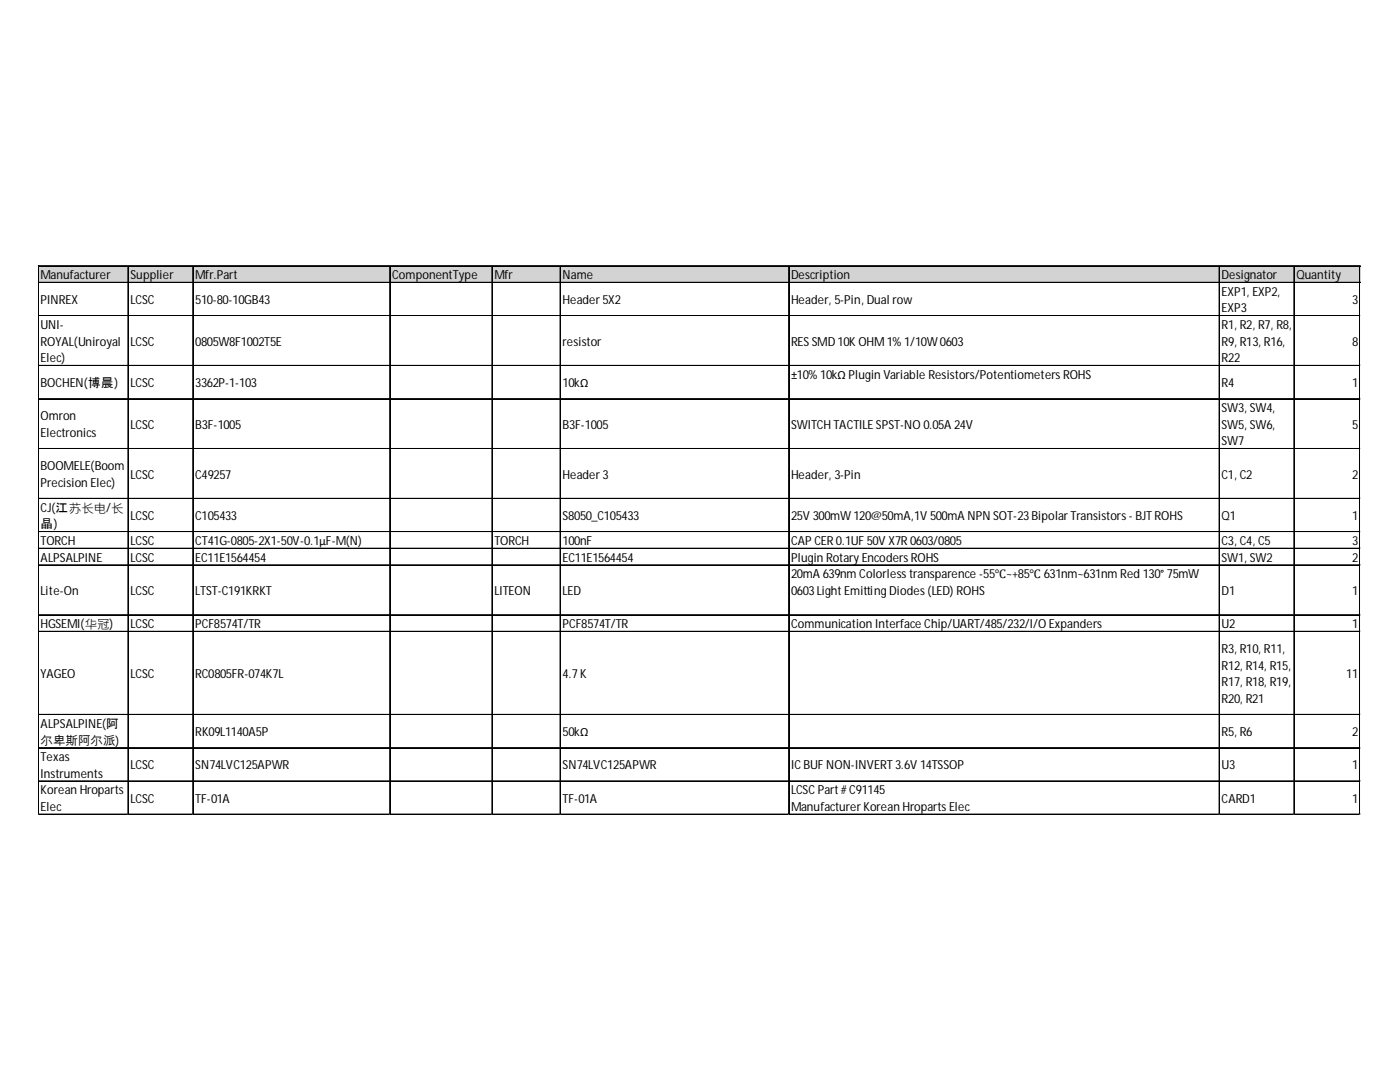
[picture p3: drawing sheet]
<svg xmlns="http://www.w3.org/2000/svg" width="279mm" height="216mm" viewBox="0 0 279 216" stroke-linecap="round" stroke-linejoin="round" font-family="sans-serif">
<defs><g id="words">
<g font-size="2.5">
<text x="8.1" y="55.7">Manufacturer</text>
<text x="26" y="55.7">Supplier</text>
<text x="39" y="55.7">Mfr.Part</text>
<text x="78.3" y="55.7">ComponentType</text>
<text x="98.7" y="55.7">Mfr</text>
<text x="112.3" y="55.7">Name</text>
<text x="157.9" y="55.7">Description</text>
<text x="243.8" y="55.7">Designator</text>
<text x="243.8" y="59">EXP1, EXP2,</text>
<text x="258.7" y="55.7">Quantity</text>
<text x="8.1" y="60.7">PINREX</text>
<text x="8.1" y="65.7">UNI-</text>
<text x="26" y="60.7">LCSC</text>
<text x="39" y="60.7">510-80-10GB43</text>
<text x="112.3" y="60.7">Header 5X2</text>
<text x="157.9" y="60.7">Header, 5-Pin, Dual row</text>
<text x="243.8" y="62.3">EXP3</text>
<text x="243.8" y="65.7">R1, R2, R7, R8,</text>
<text x="269.8" y="60.7">3</text>
<text x="8.1" y="69">ROYAL(Uniroyal</text>
<text x="26" y="69">LCSC</text>
<text x="39" y="69">0805W8F1002T5E</text>
<text x="112.3" y="69">resistor</text>
<text x="157.9" y="69">RES SMD 10K OHM1% 1/10W 0603</text>
<text x="243.8" y="69">R9, R13, R16,</text>
<text x="269.8" y="69">8</text>
<text x="8.1" y="72.3">Elec)</text>
<text x="8.1" y="77.3">BOCHEN(博晨)</text>
<text x="26" y="77.3">LCSC</text>
<text x="39" y="77.3">3362P-1-103</text>
<text x="112.3" y="77.3">10kΩ</text>
<text x="157.9" y="75.6">±10% 10kΩ Plugin Variable Resistors/PotentiometersROHS</text>
<text x="243.8" y="72.3">R22</text>
<text x="243.8" y="77.3">R4</text>
<text x="269.8" y="77.3">1</text>
<text x="8.1" y="83.9">Omron</text>
<text x="243.8" y="82.2">SW3, SW4,</text>
<text x="8.1" y="87.2">Electronics</text>
<text x="26" y="85.6">LCSC</text>
<text x="39" y="85.6">B3F-1005</text>
<text x="112.3" y="85.6">B3F-1005</text>
<text x="157.9" y="85.6">SWITCH TACTILE SPST-NO 0.05A 24V</text>
<text x="243.8" y="85.6">SW5, SW6,</text>
<text x="243.8" y="88.9">SW7</text>
<text x="269.8" y="85.6">5</text>
<text x="8.1" y="93.8">BOOMELE(Boom</text>
<text x="26" y="95.5">LCSC</text>
<text x="39" y="95.5">C49257</text>
<text x="112.3" y="95.5">Header 3</text>
<text x="157.9" y="95.5">Header, 3-Pin</text>
<text x="243.8" y="95.5">C1, C2</text>
<text x="269.8" y="95.5">2</text>
<text x="8.1" y="97.2">Precision Elec)</text>
<text x="8.1" y="102.1">CJ(江苏长电/长</text>
<text x="8.1" y="105.4">晶)</text>
<text x="26" y="103.8">LCSC</text>
<text x="39" y="103.8">C105433</text>
<text x="112.3" y="103.8">S8050_C105433</text>
<text x="157.9" y="103.8">25V 300mW 120@50mA,1V 500mA NPN SOT-23Bipolar Transistors- BJT ROHS</text>
<text x="243.8" y="103.8">Q1</text>
<text x="269.8" y="103.8">1</text>
<text x="8.1" y="108.8">TORCH</text>
<text x="8.1" y="112.1">ALPSALPINE</text>
<text x="26" y="108.8">LCSC</text>
<text x="26" y="112.1">LCSC</text>
<text x="39" y="108.8">CT41G-0805-2X1-50V-0.1μF-M(N)</text>
<text x="39" y="112.1">EC11E1564454</text>
<text x="98.7" y="108.8">TORCH</text>
<text x="112.3" y="108.8">100nF</text>
<text x="112.3" y="112.1">EC11E1564454</text>
<text x="157.9" y="108.8">CAP CER 0.1UF 50V X7R 0603/0805</text>
<text x="157.9" y="112.1">Plugin Rotary EncodersROHS</text>
<text x="243.8" y="108.8">C3, C4, C5</text>
<text x="243.8" y="112.1">SW1, SW2</text>
<text x="269.8" y="108.8">3</text>
<text x="269.8" y="112.1">2</text>
<text x="8.1" y="118.7">Lite-On</text>
<text x="26" y="118.7">LCSC</text>
<text x="39" y="118.7">LTST-C191KRKT</text>
<text x="98.7" y="118.7">LITEON</text>
<text x="112.3" y="118.7">LED</text>
<text x="157.9" y="115.4">20mA 639nm Colorless transparence -55℃~+85℃ 631nm~631nm Red 130° 75mW</text>
<text x="157.9" y="118.7">0603Light Emitting Diodes(LED) ROHS</text>
<text x="243.8" y="118.7">D1</text>
<text x="269.8" y="118.7">1</text>
<text x="8.1" y="125.3">HGSEMI(华冠)</text>
<text x="26" y="125.3">LCSC</text>
<text x="39" y="125.3">PCF8574T/TR</text>
<text x="112.3" y="125.3">PCF8574T/TR</text>
<text x="157.9" y="125.3">Communication Interface Chip/UART/485/232/I/O Expanders</text>
<text x="243.8" y="125.3">U2</text>
<text x="269.8" y="125.3">1</text>
<text x="243.8" y="130.3">R3, R10, R11,</text>
<text x="8.1" y="135.3">YAGEO</text>
<text x="26" y="135.3">LCSC</text>
<text x="39" y="135.3">RC0805FR-074K7L</text>
<text x="112.3" y="135.3">4.7K</text>
<text x="243.8" y="133.6">R12, R14, R15,</text>
<text x="243.8" y="137">R17, R18, R19,</text>
<text x="268.7" y="135.3">11</text>
<text x="243.8" y="140.3">R20, R21</text>
<text x="8.1" y="145.2">ALPSALPINE(阿</text>
<text x="8.1" y="148.6">尔卑斯阿尔派)</text>
<text x="39" y="146.9">RK09L1140A5P</text>
<text x="112.3" y="146.9">50kΩ</text>
<text x="243.8" y="146.9">R5, R6</text>
<text x="269.8" y="146.9">2</text>
<text x="8.1" y="151.9">Texas</text>
<text x="8.1" y="155.2">Instruments</text>
<text x="26" y="153.5">LCSC</text>
<text x="39" y="153.5">SN74LVC125APWR</text>
<text x="112.3" y="153.5">SN74LVC125APWR</text>
<text x="157.9" y="153.5">IC BUF NON-INVERT 3.6V 14TSSOP</text>
<text x="243.8" y="153.5">U3</text>
<text x="269.8" y="153.5">1</text>
<text x="8.1" y="158.5">Korean Hroparts</text>
<text x="8.1" y="161.8">Elec</text>
<text x="26" y="160.2">LCSC</text>
<text x="39" y="160.2">TF-01A</text>
<text x="112.3" y="160.2">TF-01A</text>
<text x="157.9" y="158.5">LCSC Part #C91145</text>
<text x="157.9" y="161.8">Manufacturer Korean HropartsElec</text>
<text x="243.8" y="160.2">CARD1</text>
<text x="269.8" y="160.2">1</text>
</g>
</g></defs>
<path d="M7.7 53.1h263.8v3.4h-263.8z" fill="#d3d3d3"/>
<g fill="none" stroke="#000" stroke-width=".2">
<path d="M7.6 53v109.6M7.7 53v109.6M7.8 53h263.7M7.8 53.1h263.7M7.8 56.3h263.7M7.8 56.4h263.7M25.5 53.2v109.4M25.6 53.2v109.4M38.5 53.2v109.4M77.8 53.2v109.4M77.9 53.2v109.4M98.2 53.2v109.4"/>
<path d="M98.3 53.2v109.4M111.8 53.2v109.4M111.9 53.2v109.4M157.4 53.2v109.4M157.5 53.2v109.4M243.3 53.2v109.4M243.4 53.2v109.4M258.2 53.2v109.4M258.3 53.2v109.4M271.3 53.2v109.4M271.4 53.2v109.4M7.8 63h263.7"/>
<path d="M7.8 72.9h263.7M7.8 73h263.7M7.8 79.5h263.7M7.8 79.6h263.7M7.8 89.5h263.7M7.8 89.6h263.7M7.8 99.4h263.7M7.8 99.5h263.7M7.8 106.1h263.7M7.8 106.2h263.7M7.8 109.4h263.7M7.8 109.5h263.7"/>
<path d="M7.8 112.7h263.7M7.8 112.8h263.7M7.8 122.6h263.7M7.8 122.7h263.7M7.8 126h263.7M7.8 142.5h263.7M7.8 142.6h263.7M7.8 149.2h263.7M7.8 149.3h263.7M7.8 155.8h263.7M7.8 155.9h263.7M7.8 162.4h263.7"/>
<path d="M7.8 162.5h263.7"/>
</g>
<path d="M7.6 162.6v.1" fill="none" stroke="#d4d4d4" stroke-width=".2"/>
<path d="M7.6 162.6l.2 .1z" fill="#d4d4d4"/>
<path d="M25.5 162.6v.1" fill="none" stroke="#d4d4d4" stroke-width=".2"/>
<path d="M25.5 162.6l.2 .1z" fill="#d4d4d4"/>
<path d="M38.5 162.6v.1" fill="none" stroke="#d4d4d4" stroke-width=".2"/>
<path d="M38.5 162.6l.1 .1z" fill="#d4d4d4"/>
<path d="M77.8 162.6v.1" fill="none" stroke="#d4d4d4" stroke-width=".2"/>
<path d="M77.8 162.6l.1 .1z" fill="#d4d4d4"/>
<path d="M98.2 162.6v.1" fill="none" stroke="#d4d4d4" stroke-width=".2"/>
<path d="M98.2 162.6l.1 .1z" fill="#d4d4d4"/>
<path d="M111.8 162.6v.1" fill="none" stroke="#d4d4d4" stroke-width=".2"/>
<path d="M111.8 162.6l.1 .1z" fill="#d4d4d4"/>
<path d="M157.4 162.6v.1" fill="none" stroke="#d4d4d4" stroke-width=".2"/>
<path d="M157.4 162.6l.1 .1z" fill="#d4d4d4"/>
<path d="M243.3 162.6v.1" fill="none" stroke="#d4d4d4" stroke-width=".2"/>
<path d="M243.3 162.6l.2 .1z" fill="#d4d4d4"/>
<path d="M258.2 162.6v.1" fill="none" stroke="#d4d4d4" stroke-width=".2"/>
<path d="M258.2 162.6l.2 .1z" fill="#d4d4d4"/>
<path d="M271.3 162.6v.1" fill="none" stroke="#d4d4d4" stroke-width=".2"/>
<path d="M271.3 162.6l.2 .1z" fill="#d4d4d4"/>
<path d="M271.5 63h.1" fill="none" stroke="#d4d4d4" stroke-width=".2"/>
<path d="M271.5 63v.1z" fill="#d4d4d4"/>
<path d="M271.5 72.9h.1" fill="none" stroke="#d4d4d4" stroke-width=".2"/>
<path d="M271.5 72.9v.2z" fill="#d4d4d4"/>
<path d="M271.5 79.5h.1" fill="none" stroke="#d4d4d4" stroke-width=".2"/>
<path d="M271.5 79.5v.2z" fill="#d4d4d4"/>
<path d="M271.5 89.5h.1" fill="none" stroke="#d4d4d4" stroke-width=".2"/>
<path d="M271.5 89.5v.2z" fill="#d4d4d4"/>
<path d="M271.5 99.4h.1" fill="none" stroke="#d4d4d4" stroke-width=".2"/>
<path d="M271.5 99.4v.2z" fill="#d4d4d4"/>
<path d="M271.5 106.1h.1" fill="none" stroke="#d4d4d4" stroke-width=".2"/>
<path d="M271.5 106.1v.1z" fill="#d4d4d4"/>
<path d="M271.5 109.4h.1" fill="none" stroke="#d4d4d4" stroke-width=".2"/>
<path d="M271.5 109.4v.1z" fill="#d4d4d4"/>
<path d="M271.5 112.7h.1" fill="none" stroke="#d4d4d4" stroke-width=".2"/>
<path d="M271.5 112.7v.2z" fill="#d4d4d4"/>
<path d="M271.5 122.6h.1" fill="none" stroke="#d4d4d4" stroke-width=".2"/>
<path d="M271.5 122.6v.2z" fill="#d4d4d4"/>
<path d="M271.5 126h.1" fill="none" stroke="#d4d4d4" stroke-width=".2"/>
<path d="M271.5 126v.1z" fill="#d4d4d4"/>
<path d="M271.5 142.5h.1" fill="none" stroke="#d4d4d4" stroke-width=".2"/>
<path d="M271.5 142.5v.2z" fill="#d4d4d4"/>
<path d="M271.5 149.2h.1" fill="none" stroke="#d4d4d4" stroke-width=".2"/>
<path d="M271.5 149.2v.1z" fill="#d4d4d4"/>
<path d="M271.5 155.8h.1" fill="none" stroke="#d4d4d4" stroke-width=".2"/>
<path d="M271.5 155.8v.2z" fill="#d4d4d4"/>
<path d="M271.5 162.4h.1" fill="none" stroke="#d4d4d4" stroke-width=".2"/>
<path d="M271.5 162.4v.2z" fill="#d4d4d4"/>
<use href="#words"/>
</svg>
